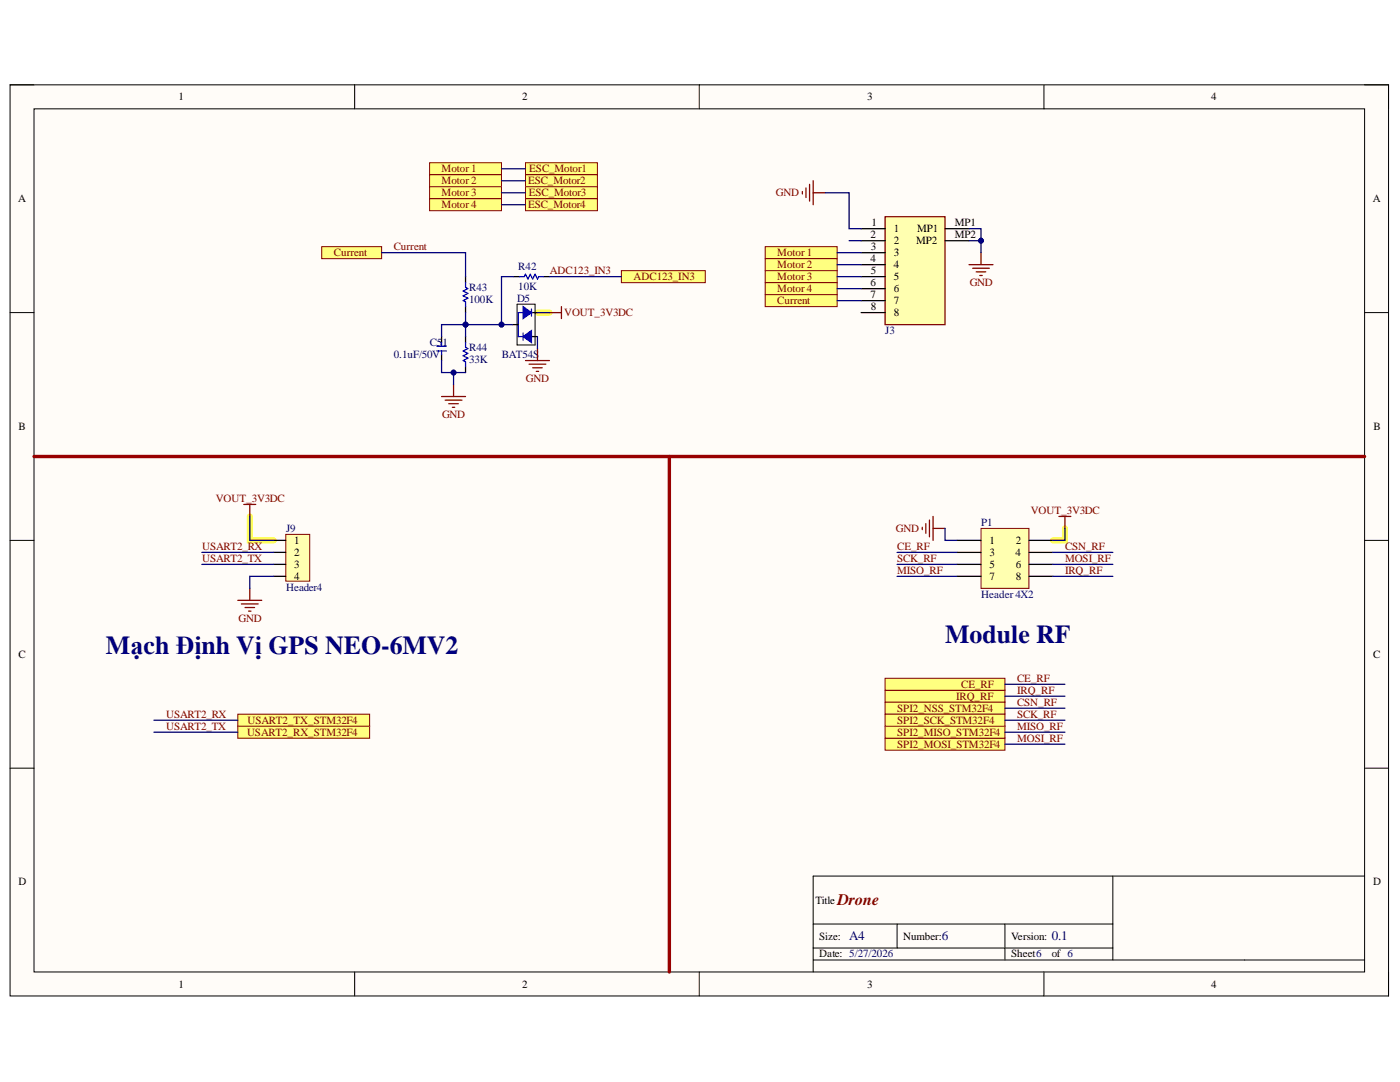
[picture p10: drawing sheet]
<svg xmlns="http://www.w3.org/2000/svg" width="279mm" height="216mm" viewBox="0 0 279 216" stroke-linecap="round" stroke-linejoin="round" font-family="sans-serif">
<defs><g id="words">
<g font-size="5.2" fill="#000080">
<text x="21.1" y="130.6">Mạch Định Vị GPS NEO-6MV2</text>
<text x="188.6" y="128.2">Module RF</text>
</g>
<text font-size="3.2" fill="#800000" x="167.1" y="180.6">Drone</text>
<g font-size="2.6" fill="#000080">
<text x="169.5" y="187.6">A4</text>
<text x="187.9" y="187.6">6</text>
<text x="209.9" y="187.6">0.1</text>
</g>
<g font-size="2.2">
<text x="35.6" y="20">1</text>
<text x="104.2" y="20">2</text>
<text x="173" y="20">3</text>
<text x="241.7" y="20">4</text>
<text x="3.6" y="40.3">A</text>
<text x="274" y="40.3">A</text>
<text x="173.7" y="47.5">2</text>
<text x="173.9" y="45.2">1</text>
<text x="178.4" y="46.3">1</text>
<text x="183" y="46.3">MP1</text>
<text x="190.6" y="45.2">MP1</text>
<text x="190.6" y="47.5">MP2</text>
<text x="173.7" y="52.3">4</text>
<text x="173.8" y="49.9">3</text>
<text x="178.4" y="48.7">2</text>
<text x="178.4" y="51.1">3</text>
<text x="178.4" y="53.5">4</text>
<text x="182.9" y="48.7">MP2</text>
<text x="173.7" y="57.1">6</text>
<text x="173.7" y="59.4">7</text>
<text x="173.8" y="54.7">5</text>
<text x="178.4" y="55.9">5</text>
<text x="178.4" y="58.3">6</text>
<text x="173.8" y="61.9">8</text>
<text x="178.4" y="60.7">7</text>
<text x="178.4" y="63.1">8</text>
<text x="3.7" y="85.8">B</text>
<text x="274.1" y="85.8">B</text>
<text x="58.7" y="108.5">1</text>
<text x="58.7" y="111">2</text>
<text x="58.7" y="113.3">3</text>
<text x="197.5" y="108.5">1</text>
<text x="197.5" y="111">3</text>
<text x="197.5" y="113.3">5</text>
<text x="202.7" y="111">4</text>
<text x="202.7" y="108.5">2</text>
<text x="202.7" y="113.3">6</text>
<text x="58.7" y="115.7">4</text>
<text x="197.5" y="115.7">7</text>
<text x="202.7" y="115.7">8</text>
<text x="3.7" y="131.3">C</text>
<text x="274" y="131.3">C</text>
<text x="3.7" y="176.7">D</text>
<text x="274" y="176.7">D</text>
<text x="162.7" y="180.3">Title</text>
<text x="163.5" y="187.5">Size:</text>
<text x="163.5" y="191">Date: 5/27/2026</text>
<text x="180.2" y="187.5">Number:</text>
<text x="201.8" y="187.5">Version:</text>
<text x="201.8" y="191">Sheet6</text>
<text x="209.9" y="191">of 6</text>
<text x="35.6" y="197.1">1</text>
<text x="104.2" y="197.1">2</text>
<text x="173" y="197.1">3</text>
<text x="241.7" y="197.1">4</text>
</g>
<g font-size="2.2" fill="#800000">
<text x="88.1" y="34.3">Motor 1</text>
<text x="105.6" y="34.3">ESC_Motor1</text>
<text x="88.1" y="36.8">Motor 2</text>
<text x="88.1" y="39.2">Motor 3</text>
<text x="88.1" y="41.5">Motor 4</text>
<text x="105.4" y="36.8">ESC_Motor2</text>
<text x="105.4" y="41.5">ESC_Motor4</text>
<text x="105.6" y="39.2">ESC_Motor3</text>
<text x="154.9" y="39.2">GND</text>
<text x="66.6" y="51.1">Current</text>
<text x="78.6" y="49.9">Current</text>
<text x="155.1" y="51.1">Motor 1</text>
<text x="155.1" y="53.5">Motor 2</text>
<text x="109.7" y="54.7">ADC123_IN3</text>
<text x="126.4" y="55.9">ADC123_IN3</text>
<text x="155.1" y="55.9">Motor 3</text>
<text x="155.1" y="58.3">Motor 4</text>
<text x="193.5" y="57.1">GND</text>
<text x="112.6" y="63.1">VOUT_3V3DC</text>
<text x="155.1" y="60.7">Current</text>
<text x="105" y="76.2">GND</text>
<text x="88.2" y="83.4">GND</text>
<text x="43.1" y="100.1">VOUT_3V3DC</text>
<text x="178.8" y="106.1">GND</text>
<text x="205.7" y="102.6">VOUT_3V3DC</text>
<text x="40.3" y="112.1">USART2_TX</text>
<text x="40.3" y="109.7">USART2_RX</text>
<text x="179.1" y="112.1">SCK_RF</text>
<text x="179.1" y="109.7">CE_RF</text>
<text x="212.5" y="109.7">CSN_RF</text>
<text x="212.5" y="112.1">MOSI_RF</text>
<text x="179.1" y="114.5">MISO_RF</text>
<text x="212.5" y="114.5">IRQ_RF</text>
<text x="47.6" y="124.1">GND</text>
<text x="191.8" y="137.3">CE_RF</text>
<text x="203" y="136.1">CE_RF</text>
<text x="33.2" y="143.2">USART2_RX</text>
<text x="179.1" y="142">SPI2_NSS_STM32F4</text>
<text x="190.8" y="139.6">IRQ_RF</text>
<text x="203" y="143.2">SCK_RF</text>
<text x="203" y="140.8">CSN_RF</text>
<text x="203" y="138.4">IRQ_RF</text>
<text x="33.2" y="145.6">USART2_TX</text>
<text x="49.3" y="146.8">USART2_RX_STM32F4</text>
<text x="49.4" y="144.4">USART2_TX_STM32F4</text>
<text x="179.1" y="149.2">SPI2_MOSI_STM32F4</text>
<text x="179.1" y="146.8">SPI2_MISO_STM32F4</text>
<text x="179.1" y="144.4">SPI2_SCK_STM32F4</text>
<text x="203" y="145.6">MISO_RF</text>
<text x="203" y="148">MOSI_RF</text>
</g>
<g font-size="2.2" fill="#000080">
<text x="103.4" y="54">R42</text>
<text x="93.6" y="58">R43</text>
<text x="103.4" y="57.8">10K</text>
<text x="93.6" y="60.5">100K</text>
<text x="103.2" y="60.2">D5</text>
<text x="78.6" y="71.5">0.1uF/50V</text>
<text x="85.8" y="69.1">C51</text>
<text x="93.6" y="70">R44</text>
<text x="100.1" y="71.5">BAT54S</text>
<text x="176.7" y="66.6">J3</text>
<text x="93.6" y="72.4">33K</text>
<text x="57.1" y="106.1">J9</text>
<text x="195.8" y="105">P1</text>
<text x="57.1" y="117.9">Header4</text>
<text x="195.8" y="119.3">Header4X2</text>
</g>
</g></defs>
<path d="M2 16.9h275.1v181.8h-275.1z" fill-rule="evenodd" fill="#fffcf8"/>
<path d="M2 16.9h275.1v181.8h-275.1z" fill="none" stroke="#000" stroke-width=".2"/>
<path d="M6.8 21.7h265.5v172.2h-265.5z" fill-rule="evenodd" fill="#fffcf8"/>
<g fill="none" stroke="#000" stroke-width=".2">
<path d="M2 16.9h4.8M70.8 16.9v4.8M139.6 16.9v4.8M208.3 16.9v4.8M272.3 16.9h4.8v4.8M6.8 21.7h265.5v172.2h-265.5zM2 62.4h4.8M272.3 62.4h4.8M2 107.8h4.8M272.3 107.8h4.8M2 153.3h4.8M272.3 153.3h4.8"/>
<path d="M222.1 174.8v16.8M272.3 174.8h-110v19.1M70.8 193.9v4.8M139.6 193.9v4.8M162.3 184.4h59.8M162.3 191.6h110M162.3 189.2h59.8M179 184.4v4.8M200.6 184.4v7.2M208.3 193.9v4.8M277.1 193.9v4.8"/>
</g>
<path d="M107.3 62.4h2.4M49.8 103v4.8h4.8M212.5 105.4v2.4h-2.4" fill="none" stroke="#ff0" stroke-width="1.2"/>
<path d="M152.7 49.2h14.4v2.4h-14.4z" fill-rule="evenodd" fill="#ffff80"/>
<path d="M152.7 49.2h14.4v2.4h-14.4z" fill="none" stroke="#800000" stroke-width=".2"/>
<path d="M160.1 38.2v.5M160.8 37.5v1.9M161.6 36.8v3.3M162.3 36.1v4.7M162.3 38.5h2.4" fill="none" stroke="#800000" stroke-width=".25"/>
<path d="M152.7 51.6h14.4v2.4h-14.4z" fill-rule="evenodd" fill="#ffff80"/>
<path d="M152.7 51.6h14.4v2.4h-14.4z" fill="none" stroke="#800000" stroke-width=".2"/>
<path d="M152.7 54h14.4v2.4h-14.4z" fill-rule="evenodd" fill="#ffff80"/>
<path d="M152.7 54h14.4v2.4h-14.4z" fill="none" stroke="#800000" stroke-width=".2"/>
<path d="M152.7 56.4h14.4v2.4h-14.4z" fill-rule="evenodd" fill="#ffff80"/>
<path d="M152.7 56.4h14.4v2.4h-14.4z" fill="none" stroke="#800000" stroke-width=".2"/>
<path d="M152.7 58.8h14.4v2.4h-14.4z" fill-rule="evenodd" fill="#ffff80"/>
<path d="M152.7 58.8h14.4v2.4h-14.4z" fill="none" stroke="#800000" stroke-width=".2"/>
<path d="M106.1 62.4h1.2" fill="none" stroke="#000" stroke-width=".25"/>
<path d="M104.4 61.2l1.7 1.2-1.7 1.2z" fill="#00f"/>
<path d="M104.4 61.2l1.7 1.2-1.7 1.2zM106.1 61.7v1.4" fill="none" stroke="#00f" stroke-width=".25"/>
<path d="M106.1 67.2h1.2" fill="none" stroke="#000" stroke-width=".25"/>
<path d="M104.4 67.2l1.7-1.2v2.4z" fill="#00f"/>
<path d="M92.9 56.4v1l.5 .2-1 .5 1 .5-1 .4 1 .5-1 .5 .5 .2v1M87.2 69.1h1.9M87.2 70h1.9M88.1 68.4v.7M88.1 70v.8M92.9 68.4v.9l.5 .3-1 .4 1 .5-1 .5 1 .5-1 .4 .5 .3v.9M104.4 67.2l1.7-1.2v2.4zM104.4 66.4v1.5M104.4 62.4h-1v4.8h1" fill="none" stroke="#00f" stroke-width=".25"/>
<path d="M92.9 55.2v1.2M88.1 67.2v1.2M88.1 70.8v1.1M92.9 61.2v1.2M92.9 67.2v1.2M92.9 73.1v1.2M102.2 64.8h1.2" fill="none" stroke="#000" stroke-width=".25"/>
<path d="M103.2 60.7h3.6v8.1h-3.6z" fill="none" stroke="#000" stroke-width=".2"/>
<path d="M88.1 79.1h4.8M88.8 79.8h3.4M90.5 76.7v2.4M104.9 71.9h4.8M105.6 72.7h3.3M106.3 73.4h1.9M107 74.1h.5M107.3 69.6v2.3M109.7 62.4h2.3M112 61.2v2.4M89.6 80.6h1.9M90.3 81.3h.5" fill="none" stroke="#800000" stroke-width=".25"/>
<path d="M124 54h16.8v2.4h-16.8z" fill-rule="evenodd" fill="#ffff80"/>
<path d="M124 54h16.8v2.4h-16.8z" fill="none" stroke="#800000" stroke-width=".2"/>
<path d="M85.7 32.5h14.4v2.4h-14.4z" fill-rule="evenodd" fill="#ffff80"/>
<path d="M85.7 32.5h14.4v2.4h-14.4z" fill="none" stroke="#800000" stroke-width=".2"/>
<path d="M85.7 34.9h14.4v2.4h-14.4z" fill-rule="evenodd" fill="#ffff80"/>
<path d="M85.7 34.9h14.4v2.4h-14.4z" fill="none" stroke="#800000" stroke-width=".2"/>
<path d="M85.7 37.3h14.4v2.4h-14.4z" fill-rule="evenodd" fill="#ffff80"/>
<path d="M85.7 37.3h14.4v2.4h-14.4z" fill="none" stroke="#800000" stroke-width=".2"/>
<path d="M85.7 39.7h14.4v2.3h-14.4z" fill-rule="evenodd" fill="#ffff80"/>
<path d="M85.7 39.7h14.4v2.3h-14.4z" fill="none" stroke="#800000" stroke-width=".2"/>
<path d="M104.9 32.5h14.3v2.4h-14.3z" fill-rule="evenodd" fill="#ffff80"/>
<path d="M104.9 32.5h14.3v2.4h-14.3z" fill="none" stroke="#800000" stroke-width=".2"/>
<path d="M104.9 34.9h14.3v2.4h-14.3z" fill-rule="evenodd" fill="#ffff80"/>
<path d="M104.9 34.9h14.3v2.4h-14.3z" fill="none" stroke="#800000" stroke-width=".2"/>
<path d="M104.9 37.3h14.3v2.4h-14.3z" fill-rule="evenodd" fill="#ffff80"/>
<path d="M104.9 37.3h14.3v2.4h-14.3z" fill="none" stroke="#800000" stroke-width=".2"/>
<path d="M104.9 39.7h14.3v2.3h-14.3z" fill-rule="evenodd" fill="#ffff80"/>
<path d="M104.9 39.7h14.3v2.3h-14.3z" fill="none" stroke="#800000" stroke-width=".2"/>
<path d="M64.2 49.2h12v2.4h-12z" fill-rule="evenodd" fill="#ffff80"/>
<path d="M64.2 49.2h12v2.4h-12z" fill="none" stroke="#800000" stroke-width=".2"/>
<path d="M102.5 55.2h1.2M108.5 55.2h1.2" fill="none" stroke="#000" stroke-width=".25"/>
<path d="M103.7 55.2h.9l.3-.5 .4 1 .5-1 .5 1 .5-1 .5 1 .2-.5h1" fill="none" stroke="#00f" stroke-width=".25"/>
<path d="M176.6 43.2h12v21.6h-12z" fill-rule="evenodd" fill="#ffffb0"/>
<path d="M176.6 43.2h12v21.6h-12zM193.4 52.8h4.8M194.1 53.5h3.4M194.8 54.2h1.9M195.5 55h.5M195.8 50.4v2.4" fill="none" stroke="#800000" stroke-width=".25"/>
<path d="M171.9 45.6h4.7M171.9 48h4.7M171.9 50.4h4.7M171.9 52.8h4.7M171.9 55.2h4.7M171.9 57.6h4.7M171.9 60h4.7M188.6 45.6h4.8M188.6 48h4.8M171.9 62.4h4.7" fill="none" stroke="#000" stroke-width=".25"/>
<path d="M57 106.6h4.8v9.4h-4.8z" fill-rule="evenodd" fill="#ffffb0"/>
<path d="M57 106.6h4.8v9.4h-4.8z" fill="none" stroke="#800000" stroke-width=".2"/>
<path d="M54.6 107.8h2.4M54.6 110.2h2.4M54.6 112.6h2.4M54.6 115h2.4" fill="none" stroke="#000" stroke-width=".25"/>
<path d="M47.5 119.8h4.7M48.7 100.7h2.3M49.8 100.7v2.3M49.8 117.4v2.4M48.2 120.5h3.3M48.9 121.2h1.9M49.6 121.9h.5" fill="none" stroke="#800000" stroke-width=".25"/>
<path d="M195.8 105.4h9.5v12h-9.5z" fill-rule="evenodd" fill="#ffffb0"/>
<path d="M195.8 105.4h9.5v12h-9.5z" fill="none" stroke="#800000" stroke-width=".2"/>
<path d="M191 107.8h4.8M191 110.2h4.8M191 112.6h4.8M191 115h4.8M205.3 107.8h4.8M205.3 110.2h4.8M205.3 112.6h4.8M205.3 115h4.8" fill="none" stroke="#000" stroke-width=".25"/>
<path d="M184.1 105.2v.5M184.8 104.5v1.9M185.5 103.8v3.3M186.2 103v4.8M186.2 105.4h2.4M211.3 103h2.4M212.5 103v2.4" fill="none" stroke="#800000" stroke-width=".25"/>
<path d="M176.6 137.7h24v2.4h-24z" fill-rule="evenodd" fill="#ffff80"/>
<path d="M176.6 137.7h24v2.4h-24z" fill="none" stroke="#800000" stroke-width=".2"/>
<path d="M176.6 135.3h24v2.4h-24z" fill-rule="evenodd" fill="#ffff80"/>
<path d="M176.6 135.3h24v2.4h-24z" fill="none" stroke="#800000" stroke-width=".2"/>
<path d="M47.5 144.9h26.3v2.4h-26.3z" fill-rule="evenodd" fill="#ffff80"/>
<path d="M47.5 144.9h26.3v2.4h-26.3z" fill="none" stroke="#800000" stroke-width=".2"/>
<path d="M47.5 142.5h26.3v2.4h-26.3z" fill-rule="evenodd" fill="#ffff80"/>
<path d="M47.5 142.5h26.3v2.4h-26.3z" fill="none" stroke="#800000" stroke-width=".2"/>
<path d="M6.8 91.1h265.5M133.6 91.1v102.8" fill="none" stroke="#980000" stroke-width=".68"/>
<path d="M176.6 140.1h24v2.4h-24z" fill-rule="evenodd" fill="#ffff80"/>
<path d="M176.6 140.1h24v2.4h-24z" fill="none" stroke="#800000" stroke-width=".2"/>
<path d="M176.6 147.3h24v2.4h-24z" fill-rule="evenodd" fill="#ffff80"/>
<path d="M176.6 147.3h24v2.4h-24z" fill="none" stroke="#800000" stroke-width=".2"/>
<path d="M176.6 144.9h24v2.4h-24z" fill-rule="evenodd" fill="#ffff80"/>
<path d="M176.6 144.9h24v2.4h-24z" fill="none" stroke="#800000" stroke-width=".2"/>
<path d="M176.6 142.5h24v2.4h-24z" fill-rule="evenodd" fill="#ffff80"/>
<path d="M176.6 142.5h24v2.4h-24z" fill="none" stroke="#800000" stroke-width=".2"/>
<path d="M76.2 50.4h16.7v4.8M88.1 71.9v2.4h4.8M107.3 67.2v2.4" fill="none" stroke="#000080" stroke-width=".25"/>
<circle cx="90.5" cy="74.3" r=".48" fill="#000080"/>
<circle cx="90.5" cy="74.3" r=".48" fill="none" stroke="#000080" stroke-width=".2"/>
<path d="M92.9 64.8h-4.8v2.4" fill="none" stroke="#000080" stroke-width=".25"/>
<circle cx="92.9" cy="64.8" r=".48" fill="#000080"/>
<circle cx="92.9" cy="64.8" r=".48" fill="none" stroke="#000080" stroke-width=".2"/>
<path d="M92.9 64.8h9.3" fill="none" stroke="#000080" stroke-width=".25"/>
<circle cx="100.1" cy="64.8" r=".48" fill="#000080"/>
<circle cx="100.1" cy="64.8" r=".48" fill="none" stroke="#000080" stroke-width=".2"/>
<circle cx="92.9" cy="64.8" r=".48" fill="#000080"/>
<circle cx="92.9" cy="64.8" r=".48" fill="none" stroke="#000080" stroke-width=".2"/>
<path d="M102.5 55.2h-2.4v9.6" fill="none" stroke="#000080" stroke-width=".25"/>
<circle cx="100.1" cy="64.8" r=".48" fill="#000080"/>
<circle cx="100.1" cy="64.8" r=".48" fill="none" stroke="#000080" stroke-width=".2"/>
<g fill="none" stroke="#000080" stroke-width=".25">
<path d="M100.1 38.5h4.8M100.1 36.1h4.8M100.1 33.7h4.8M164.7 38.5h4.8v7.1h2.4M100.1 40.8h4.8M109.7 55.2h14.3M167.1 55.2h4.8M167.1 60h4.8M167.1 57.6h4.8M167.1 52.8h4.8M167.1 50.4h4.8M169.5 48h2.4"/>
<path d="M90.5 74.3v2.4M107.3 62.4h2.4"/>
</g>
<circle cx="90.5" cy="74.3" r=".48" fill="#000080"/>
<circle cx="90.5" cy="74.3" r=".48" fill="none" stroke="#000080" stroke-width=".2"/>
<path d="M92.9 62.4v4.8" fill="none" stroke="#000080" stroke-width=".25"/>
<circle cx="92.9" cy="64.8" r=".48" fill="#000080"/>
<circle cx="92.9" cy="64.8" r=".48" fill="none" stroke="#000080" stroke-width=".2"/>
<path d="M193.4 45.6h2.4v2.4h-2.4" fill="none" stroke="#000080" stroke-width=".25"/>
<circle cx="195.8" cy="48" r=".48" fill="#000080"/>
<circle cx="195.8" cy="48" r=".48" fill="none" stroke="#000080" stroke-width=".2"/>
<path d="M195.8 48v2.4" fill="none" stroke="#000080" stroke-width=".25"/>
<circle cx="195.8" cy="48" r=".48" fill="#000080"/>
<circle cx="195.8" cy="48" r=".48" fill="none" stroke="#000080" stroke-width=".2"/>
<g fill="none" stroke="#000080" stroke-width=".25">
<path d="M40.3 110.2h14.3M40.3 112.6h14.3M49.8 103v4.8h4.8M54.6 115h-4.8v2.4M179 110.2h12M179 115h12M179 112.6h12M188.6 105.4v2.4h2.4M210.1 110.2h12M210.1 115h12M210.1 112.6h12M212.5 105.4v2.4h-2.4"/>
<path d="M200.6 138.9h11.9M200.6 136.5h11.9M30.7 146.1h16.8M30.7 143.7h16.8M200.6 146.1h11.9M200.6 148.5h11.9M200.6 143.7h11.9M200.6 141.3h11.9"/>
</g>
<use href="#words"/>
</svg>
